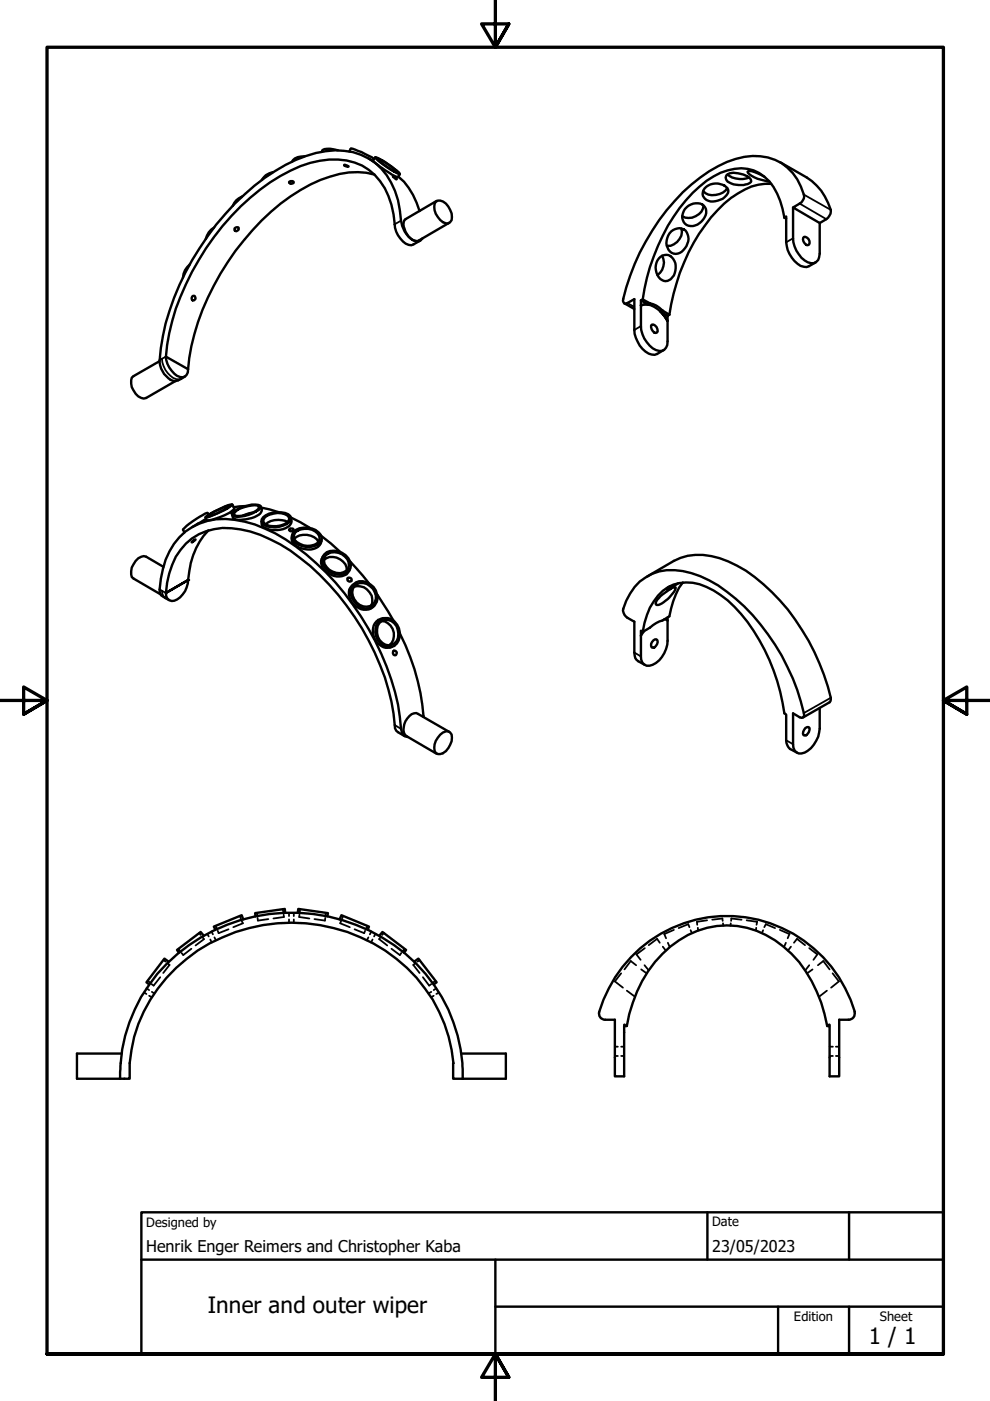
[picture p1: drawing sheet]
<svg xmlns="http://www.w3.org/2000/svg" width="210mm" height="297mm" viewBox="0 0 210 297" stroke-linecap="round" stroke-linejoin="round" font-family="sans-serif">
<defs><g id="words">
<g font-size="4.8">
<text x="44.1" y="278.4">Inner and outer wiper</text>
<text x="184.2" y="285">1 / 1</text>
</g>
<g font-size="3.4">
<text x="31" y="265.4">Henrik Enger Reimers and Christopher Kaba</text>
<text x="151" y="265.5">23/05/2023</text>
</g>
<g font-size="2.7">
<text x="31" y="260.1">Designed by</text>
<text x="151" y="260">Date</text>
<text x="168.3" y="280.1">Edition</text>
<text x="186.6" y="280.1">Sheet</text>
</g>
</g></defs>
<!-- layer: Hidden (ISO) -->
<g fill="none" stroke="#000" stroke-width=".38">
<path d="M42.2 197.8l.3 .4M42.9 198.7l.3 .4-1.7 1.4M43.9 198l.4 .6M44.6 199.2l.3 .6M44.8 197.5l.3 .6M45.5 198.7l.3 .7M45.7 196.3l.3 .5M48.5 197l-2.1 .9-.2-.6M50.9 194.2l.2 .5M51.2 195.2l.3 .6-2 .8M54.5 193.5v.5M54.6 194.6l.1 .6 2.2-.3"/>
<path d="M59.9 192.8l.2 .5M60.1 193.9l.1 .5-2.2 .3M61.3 193.5v.7M61.3 194.9v.8M62.3 193.5v.7M62.3 194.9v.8M63.5 193.9l-.1 .5 2.2 .3M63.6 192.8v.5M69 194.6l-.1 .6-2.2-.3M69.1 193.5l-.1 .5M72.3 195.2l-.2 .6 2.1 .8M72.8 194.2l-.3 .5"/>
<path d="M75.2 197l2 .9 .2-.6M77.9 196.3l-.2 .5M78.1 198.7l-.3 .7M78.7 197.5l-.3 .6M79 199.2l-.3 .6M79.6 198l-.3 .6M80.7 198.7l-.3 .4 1.7 1.4M81.4 197.8l-.4 .4M139.9 199.9l-.6-.8-1.8 1.3M141.6 199.9l.4 .9M142.9 197.2l-2.1 .8 .4 .9M146.2 196.6l-.3-.7-2 .9"/>
<path d="M146.4 197.2l.3 .7M148 196.7v.6M149.9 195.1l-2.1 .3v.7M151 195l2.2-.3v.5M153.3 195.8l.1 .5M154.9 195.8v.5M157.2 195l-2.1-.3-.1 .5M158.3 195.1l2.2 .3-.1 .7M160.3 196.7v.6M161.8 197.2l-.3 .7M162.1 196.6l.3-.7 1.9 .9M165.4 197.2l2 .8-.4 .9"/>
<path d="M166.6 199.9l-.4 .9M168.3 199.9l.7-.8 1.7 1.3M30.5 210.4l.6 .3M31.1 209.5l.5 .4M31.3 207.9l.4 .4M31.6 211.1l.6 .3M32.2 210.3l.5 .3M34 207.2l-1.4 1.8-.5-.4M34.7 203.6l.4 .3M35.5 204.2l.4 .4-1.3 1.7M37.8 201.2l.4 .4M40.6 201.2l-1.7 1.3-.4-.5"/>
<path d="M83 201.2l1.8 1.3 .3-.5M85.8 201.2l-.4 .4M88.1 204.2l-.5 .4 1.4 1.7M89 203.6l-.5 .3M89.7 207.2l1.3 1.8 .4-.4M91.4 210.3l-.5 .3M91.9 211.1l-.5 .3M92.3 207.9l-.4 .4M92.5 209.5l-.6 .4M93.1 210.4l-.6 .3M131.7 206.4l-1.3 1.7 1.7 1.3M132.3 218.3v.6"/>
<path d="M132.5 217.2h-.2v.6M132.8 217.2h.2M132.9 210l1.7 1.3M134.9 204.6l-1.2-.8-1.3 1.7M136 205.5l1.1 .9M136.7 204.6l.8 1.1M136.7 201l-1.8 1.4 .9 1.1M140.5 200.7l.7 .8M167.7 200.7l-.6 .8M171.6 201l1.7 1.4-.8 1.1M171.6 204.6l-.8 1.1M172.3 205.5l-1.2 .9"/>
<path d="M173.4 204.6l1.2-.8 1.3 1.7M175.3 217.2h.2M175.3 210l-1.6 1.3M175.7 217.2l.2 .1M175.9 217.4v.1M176.5 206.4l1.4 1.7-1.7 1.3M130.4 221.9h.6M130.4 223.9h.6M131.7 221.9h.6M131.7 223.9h.6M175.9 221.9h.7M175.9 223.9h.7"/>
<path d="M177.2 221.9h.7M177.2 223.9h.7"/>
</g>
<!-- layer: Visible (ISO) -->
<g fill="none" stroke="#000" stroke-width=".51">
<path d="M57.8 36.5a3.4 3.4 0 0 0-2.3 1.6M61.3 38.5a.5 .5 0 0 1 .6-.1 .5 .5 0 0 1 .3 .4 .5 .5 0 0 1-.5 .2 .5 .5 0 0 1-.4-.5zM64.6 33.1a2.83 2.83 0 0 0-2.7 1.2M71.6 31.9a3.6 3.6 0 0 0-3.3 0v.3M73 35l.9 .2a.49 .49 0 0 1-.9-.2zM74 32.1l.5-.6a16.5 16.5 0 0 1 4.8 2.2M78.1 33.6l1 .5M79.4 37a17.2 17.2 0 0 0-11.5 1.1 41.9 41.9 0 0 0-16.2 12.9 53 53 0 0 0-11.6 24.9l-.2 2.4M79.6 33.3l-.5 .8 2 1.6a8.2 8.2 0 0 0 3.3 1.8l.4-.6M79.6 33.3a19.1 19.1 0 0 1 5.2 3.5v.1a18.1 18.1 0 0 1-5.2-3.4zM79.9 33.6a13.1 13.1 0 0 1 4.6 3.1 13.9 13.9 0 0 1-4.6-3.1zM83.3 37.4l.8 .6h-.2z"/>
<path d="M84.5 37.5a14.2 14.2 0 0 1 4.5 7.3M149.4 39.9a3.2 3.2 0 0 1 5 .3 2.06 2.06 0 0 1-1.7 2.1 2.59 2.59 0 0 1-3.7-.8 1.83 1.83 0 0 1 .4-1.6zM154.1 37.1a3.6 3.6 0 0 1 3.5-.1l1.5 .9a.56 .56 0 0 1-.2 .9 4.7 4.7 0 0 1-4.8-.6 .86 .86 0 0 1 0-1.1zM154.2 39.9a3.5 3.5 0 0 1-4.7 1l-.4-.4M154.2 37a4.7 4.7 0 0 0 4.6 .6M162.1 37.5l-1.4-.7a2.34 2.34 0 0 0-2.2-.4 4.8 4.8 0 0 0 3.6 1.9l1 .2M163.5 39a11.2 11.2 0 0 0-7 2 30.8 30.8 0 0 0-11.5 14.7 46.8 46.8 0 0 0-3.1 11M165.4 34.4l5.7 3.2a11.4 11.4 0 0 1 5 7.3 3.1 3.1 0 0 1-2.3 2.4l-5.7-3.3a3.3 3.3 0 0 0 2.3-1.9l.1-.5a10.6 10.6 0 0 0-12.7-8.3 26 26 0 0 0-13 7.5 48 48 0 0 0-12.7 23l.3 .6h.3l1.8-1v6.6a5.7 5.7 0 0 0 3.7 5.2h.6l1.9-1M40.3 56.1a3.8 3.8 0 0 0-1.5 2.8M45.4 48.2a3.7 3.7 0 0 0-1.8 2.5M49.8 48.4l.7-.2a.46 .46 0 0 1-.1 .7 .46 .46 0 0 1-.7-.2zM51.4 41.6a3.4 3.4 0 0 0-2.1 2.1"/>
<path d="M89.2 51l-1.5 .8a1.9 1.9 0 0 1-2.2-.6 5.1 5.1 0 0 1-1.8-3.7 15.6 15.6 0 0 0-5.5-11.5 13.3 13.3 0 0 0-10.4-1.9 31.6 31.6 0 0 0-14.7 7.8 55.5 55.5 0 0 0-17.2 28.8l-.7 4.9M89.6 50.5a1.64 1.64 0 0 1-2.6 0l-.8-.9-.7-1.1a10.8 10.8 0 0 1-.7-3.9 13.9 13.9 0 0 0-8.3-11.8 16.2 16.2 0 0 0-11.6 .3 41.7 41.7 0 0 0-17.1 12.2 56 56 0 0 0-13.7 28.5 6.5 6.5 0 0 0 .1 4.4 4.7 4.7 0 0 0 2.8 2.6 4.6 4.6 0 0 0 2.2-1M92.4 42.8a1.62 1.62 0 0 1 2.2 .4 4.3 4.3 0 0 1 1.2 3.5l-.4 .4a1.49 1.49 0 0 1-2.1-.4 3.2 3.2 0 0 1-.9-3.9zM92.6 42.6l-6.6 3.9a1.69 1.69 0 0 0-.2 2.1 3.2 3.2 0 0 0 2.7 2.5l6.7-3.9M139.7 54.8a1.87 1.87 0 0 1 1.8-.7 1.87 1.87 0 0 1 1.5 1.3 3.2 3.2 0 0 1-1.5 4.1 2.25 2.25 0 0 1-2.4-2.2 3.1 3.1 0 0 1 .6-2.5zM140.4 54.2a3.3 3.3 0 0 1-1 4.1M142.3 49.1a2.13 2.13 0 0 1 2.7-.5 2.13 2.13 0 0 1 .9 2.6 3.3 3.3 0 0 1-2.6 2.6 2.36 2.36 0 0 1-1.8-3.3zM144.5 48.4a3.1 3.1 0 0 1-3.1 3.7M145.2 44.3a2.92 2.92 0 0 1 4-.7 2.31 2.31 0 0 1-.5 3.4 2.25 2.25 0 0 1-2.3 .9 2.25 2.25 0 0 1-1.7-1.7l.1-.9zM149.2 43.6a3.1 3.1 0 0 1-4.5 2.2M166.3 46.2a13.9 13.9 0 0 0-4.2-8.7 8 8 0 0 0-7.8-1.4 18.5 18.5 0 0 0-8.8 6.3 42.6 42.6 0 0 0-9.2 21.1M166.3 46.2l.4-.3v5.5a6.5 6.5 0 0 0 3 5l1.3 .2 2-1"/>
<path d="M166.3 46.2l.4 .1M168.1 44v6.5a5.8 5.8 0 0 0 3.9 5.3 1.7 1.7 0 0 0 1.8-2v-6.5M170.3 50.4l.2-.2a1.13 1.13 0 0 1 1 1.7l-.2 .1a1.33 1.33 0 0 1-1-1.6zM33.8 76.6l-5.9 3.5a3.7 3.7 0 0 0 2.6 4.4l.5-.1 6.1-3.6M35.2 75.6l4.7 2.7M35.2 75.6a5 5 0 0 0 3 4.3 1.37 1.37 0 0 0 1.7-1.6M40.8 62.9a.43 .43 0 0 1 .6 0 .43 .43 0 0 1-.2 .7 .43 .43 0 0 1-.6-.2zM132.4 64.3l2.1 1.2M135.9 64.8v4.3a6 6 0 0 0 3.2 5.1 1.68 1.68 0 0 0 1.8-.1 1.68 1.68 0 0 0 .6-1.7v-5.4l.4-.3M135.9 64.8a4 4 0 0 1 4.4 1.5l1.2 1.8-1.4-2M135.9 63.7l1.5 .9M136.3 63.5l-.4 .2v1.1"/>
<path d="M136.3 63.5l1.5 .8M137.4 64.6l-.6-.1-.9 .3M137.8 64.3a4.8 4.8 0 0 1 2.7 1.5M137.8 64.3l-.4 .3M138 69l.2-.2a1.2 1.2 0 0 1 1.1 1.7l-.2 .1a1.42 1.42 0 0 1-1.1-1.6zM140.1 66.1l1.4 .9M140.5 65.8l1.4 .9M140.5 65.8l-.4 .3M40.6 114.9l.9-.5zM43.6 109.7a19.1 19.1 0 0 1 5.5-2.8l.2 .1a16.7 16.7 0 0 1-5.7 2.7zM43.7 110l-2.9 1.7M44 109.4l.3-.3a15.6 15.6 0 0 1 4.6-2 15.2 15.2 0 0 1-4.9 2.5l-.1-.1z"/>
<path d="M44.2 112.4a17 17 0 0 0-4.4 11.3 4.5 4.5 0 0 1-3.4 3.7 1.47 1.47 0 0 1-1.2-1.7M44.3 109.1l-.3-.3a15.8 15.8 0 0 0-5.2 3.5l.3 .6M49.3 107l.4 .7a4.6 4.6 0 0 1-2.8 1.8 8.2 8.2 0 0 1-3.1 .8l-.2-.6M49.3 108.8a6.5 6.5 0 0 1 5.8-1.6l.2 .2-.1 .3a7.4 7.4 0 0 1-5.5 1.8l-.4-.2zM49.5 108.6l-.5 .2 .3 .1M49.7 108.8a6.1 6.1 0 0 1 4.3-1.7l.5 .1 .4 .2v.2a5.2 5.2 0 0 1-4.2 1.8l-.9-.1-.2-.3zM51.9 107.3l-2.4 .3M53.5 108.7l-2.1 .6M55.3 107.4l.2 .9a3.1 3.1 0 0 1-2.7 1.7l-1.8 .2h-.9l-.7-.4-.2-.7M55.4 107.6l3.6 1M55.8 109.7a4.8 4.8 0 0 1 5.7-.3l.2 .4a1.86 1.86 0 0 1-1.6 1.6 4.5 4.5 0 0 1-4.5-.4l-.2-.5 .1-.4zM56.1 109.7a4.1 4.1 0 0 1 5.1-.1 1.29 1.29 0 0 1-1 1.6 4.4 4.4 0 0 1-4.2-.3l-.2-.4z"/>
<path d="M61 110.7a4.4 4.4 0 0 0-4.7 .5M61.3 112.3a.48 .48 0 0 1 .6-.3 .48 .48 0 0 1 .3 .4 .48 .48 0 0 1-.5 .3 .48 .48 0 0 1-.4-.4zM61.7 109.7l4 2.2M61.7 109.8a1.69 1.69 0 0 1-1.2 2.2 5.6 5.6 0 0 1-4.7-.3l-.4-1.2M61.9 113.5a2.33 2.33 0 0 0 2.2 2.8 3.2 3.2 0 0 0 3.9-1.1l.2-.9M62.3 112.7a4.1 4.1 0 0 1 5.7 .7 1.65 1.65 0 0 1-1.5 2.4 4.3 4.3 0 0 1-4.5-1.4v-1.1zM62.4 114.2a3.5 3.5 0 0 1 5.1 .7M62.6 112.9a3.4 3.4 0 0 1 5.1 .8 1.42 1.42 0 0 1-1 1.8 3.8 3.8 0 0 1-4.2-1l-.2-.6zM68.1 113.6l4.1 3.5M68.5 118a2.48 2.48 0 0 0 1.2 3.5 3.1 3.1 0 0 0 4.1-.1l.4-.8M68.7 118.7a3.1 3.1 0 0 1 4.8 2.2M68.7 117.6a3.4 3.4 0 0 1 5.2 .7 2.11 2.11 0 0 1 .2 2.5 2.11 2.11 0 0 1-2.2 1 3.4 3.4 0 0 1-3.5-3.6z"/>
<path d="M69 117.8a3 3 0 0 1 5 2.1 2 2 0 0 1-2.7 1.6 2.87 2.87 0 0 1-2.5-3.2zM74.3 119.1l3.9 4.6M34.7 120.2l-3.7-2.2a2.24 2.24 0 0 0-2.7 1.6 3.3 3.3 0 0 0-.4 2.8l6.1 3.6M35.2 125.7l4.7-2.7zM35.2 125.7a16.3 16.3 0 0 1 4.2-10.5 12.6 12.6 0 0 1 11.7-2.9 32.2 32.2 0 0 1 14.7 7.7 55 55 0 0 1 17.2 28.8l.8 5.6 .2 .5 .4 .3 1.4 .9M35.9 127.2a3.9 3.9 0 0 1-1.9-1.4l-.2-.4a16.7 16.7 0 0 1 5.5-12.7 13.4 13.4 0 0 1 10.5-2.5 30.9 30.9 0 0 1 15.1 7.3 58.3 58.3 0 0 1 19.5 31.9l.6 5.1a1.71 1.71 0 0 0 1.5 1.8M74.9 124a2.9 2.9 0 0 1 4.3 .4 3.2 3.2 0 0 1 .3 3.9 2.78 2.78 0 0 1-4.3-.6 2.94 2.94 0 0 1-.3-3.7zM75 124.4a2.99 2.99 0 0 1 3.1 .9 2.99 2.99 0 0 1 .6 3.1M75.1 123.8a2.69 2.69 0 0 0-.1 4.3 2.93 2.93 0 0 0 4.4 .3M75.1 124.3a2.63 2.63 0 0 1 4 .5 2.25 2.25 0 0 1-.7 3.7 2.94 2.94 0 0 1-3-1 2.94 2.94 0 0 1-.3-3.2zM80 126.1l3.4 5.4M80.3 131.7a2.44 2.44 0 0 1 3.9 .7 3.1 3.1 0 0 1-1.3 4.8 3.3 3.3 0 0 1-3.1-1.9 3.3 3.3 0 0 1 .5-3.6z"/>
<path d="M80.5 132.1a2.29 2.29 0 0 1 2.4-.5 2.29 2.29 0 0 1 1.4 1.9 2.29 2.29 0 0 1-1.9 3.3 3 3 0 0 1-1.9-4.7zM80.6 131.3a2.72 2.72 0 0 0-1.2 4 3 3 0 0 0 3.7 1.8M80.9 131.7a2.92 2.92 0 0 1 2.5 2 2.92 2.92 0 0 1-.9 3.1M81.3 131l-.7 .2M83.4 138.1a.45 .45 0 0 1 .6 0 .45 .45 0 0 1 0 .6 .45 .45 0 0 1-.6 .1zM84.8 134.3a46.2 46.2 0 0 1 5 17.7M136.3 134l-.4-.3v1.1M136.3 134a12.9 12.9 0 0 1 5.3-9.5 9.4 9.4 0 0 1 9.7 .7 27.3 27.3 0 0 1 9.7 10.5 42.8 42.8 0 0 1 5.3 15.5l.4 .3v5.5a2.52 2.52 0 0 0 .8 1.8l1.5 .8M136.6 133.8l-.7 1M137.2 122.2l5.7-3.3a12.8 12.8 0 0 1 11.5 .1 33.8 33.8 0 0 1 12.7 10.3 47.3 47.3 0 0 1 9 19l-.2 .6-5.7 3.2M138.6 135.7l.6-.1a1.09 1.09 0 0 1 0 1.1 1.09 1.09 0 0 1-1 .6 1.15 1.15 0 0 1 .4-1.6zM140 126.4l.4-.3a5.9 5.9 0 0 1 2.8-1.6l.1 .1a6.2 6.2 0 0 1-3.9 3.7h-.2a1.04 1.04 0 0 1 .5-1.5z"/>
<path d="M140.8 131.3l.7 .3M141.5 130.9v5a5.6 5.6 0 0 1-3.8 5.2 1.64 1.64 0 0 1-1.8-1.9v-4.4M143.8 123.7l-1.4 .9-.7 .4h-.4l.8-.7M144.8 123.5a16 16 0 0 0-2.9 7.2l-1.4 .9a6.2 6.2 0 0 0-2.7 1.5l-1.5 .9M93.3 155.8a1.39 1.39 0 0 1 2.5 0 3.8 3.8 0 0 1-2.5 4.1h-.5a1.52 1.52 0 0 1-.7-2.1l.3-.7zM95.2 155.2l-6.6-3.8a1.73 1.73 0 0 0-2.2 .9 3.3 3.3 0 0 0-.5 3.5l.3 .3 6.4 3.7M136.7 141l-1.4-.8a1.86 1.86 0 0 1-.8-1.8v-6.6a3.2 3.2 0 0 1-2.4-2.3 10.7 10.7 0 0 1 9.3-8.6 19 19 0 0 1 12.7 4.6 45.4 45.4 0 0 1 16.4 26.1l-.1 .3-.5 .3-1.8-1v6.6a1.76 1.76 0 0 0 1.1 1.9 1.76 1.76 0 0 0 2.1-.5 6.6 6.6 0 0 0 2.5-4.7v-4.4M170.8 154.4l.6-.2a1.15 1.15 0 0 1-1 1.7 1.37 1.37 0 0 1 .4-1.5zM43.2 198.4l-.7-.8-5 3.8 .4 .6M51.6 194.9l-.4-.9-5.9 2.5 .4 .6M60.5 193.5l-.1-.8-6.3 .9 .1 .7M63.1 193.5l.1-.8 6.3 .9-.1 .7"/>
<path d="M72 194.9l.4-.9 5.8 2.5-.2 .6M80.5 198.4l.6-.8 5 3.8-.4 .6M35.8 203.9l-.9-.7-3.8 5.1 .5 .4M87.8 203.9l.9-.7 3.9 5.1-.7 .4M181.2 214.5a1.3 1.3 0 0 1-1.3 1.7M181.2 214.5a28.2 28.2 0 0 0-27.2-20.3 28.2 28.2 0 0 0-27 20.6l.3 .9 .4 .4 .6 .1h2.1v12h1.9v-10.7h.6a26.8 26.8 0 0 1 11.1-18.1 18.1 18.1 0 0 1 22.1 1.3 27.9 27.9 0 0 1 9.3 16.8h.5v10.7h2v-12h2.1M25.5 228.7a33.3 33.3 0 0 1 14.6-28.3 37.5 37.5 0 0 1 52 8.5 33.8 33.8 0 0 1 6 19.8M25.8 223.4h-9.5v5.3h11.2a31.2 31.2 0 0 1 14.4-27.2 36.1 36.1 0 0 1 46.4 5.8 31.9 31.9 0 0 1 7.8 18.1v3.3h2M97.8 223.4h9.5v5.3h-9.2"/>
<circle cx="74.1" cy="122.9" r=".45"/>
</g>
<!-- layer: Visible Narrow (ISO) -->
<g fill="none" stroke="#000" stroke-width=".38">
<path d="M85 46.8l-1.3 .7M168.1 50.5l-1.4 .9M169.5 43.2l5.7 3.3M170.4 41.3l5.7 3.2M34.4 76.1a4.9 4.9 0 0 0 2.9 4.3l1.1-.1M34.4 76.1l-.6 .3M35.2 75.6l-.8 .5M133 64.2l1.5 .9M135.9 69.1l-1.4 .9M33.8 125l.6 .3M34.4 125.3v.6l.7 .9M34.4 125.3l.8 .4"/>
<path d="M134.5 138.4l1.4 .8M83.7 153.7l1.3 .8M166.7 157l1.4 .8M176.1 147.9l-5.7 3.3"/>
</g>
<!-- layer: Visible (ISO) -->
<g fill="#000">
<circle cx="39.9" cy="123" r=".25"/>
<circle cx="83.7" cy="153.7" r=".25"/>
</g>
<!-- layer: Border (ISO) -->
<path d="M105 0v10l-2.9-4.9h5.8l-2.9 4.9 2.9-4.9M0 148.5h10l-5-2.8v5.7l5-2.9-5 2.9M210 148.5h-10l5-2.8v5.7l-5-2.9 5 2.9M10 287.1v-277.1h190v277.1h-190h190M107.9 292l-2.9-4.9 2.9 4.9h-5.8l2.9-4.9v9.9" fill="none" stroke="#000" stroke-width=".7"/>
<!-- layer: Title (ISO) -->
<path d="M30 257h170v30.1h-170zM150 257v10.1M180 257v10.1M30 267.1h170M105 277h95M105 267.1v20M165 277v10.1M180 277v10.1" fill="none" stroke="#000" stroke-width=".51"/>
<use href="#words"/>
</svg>
